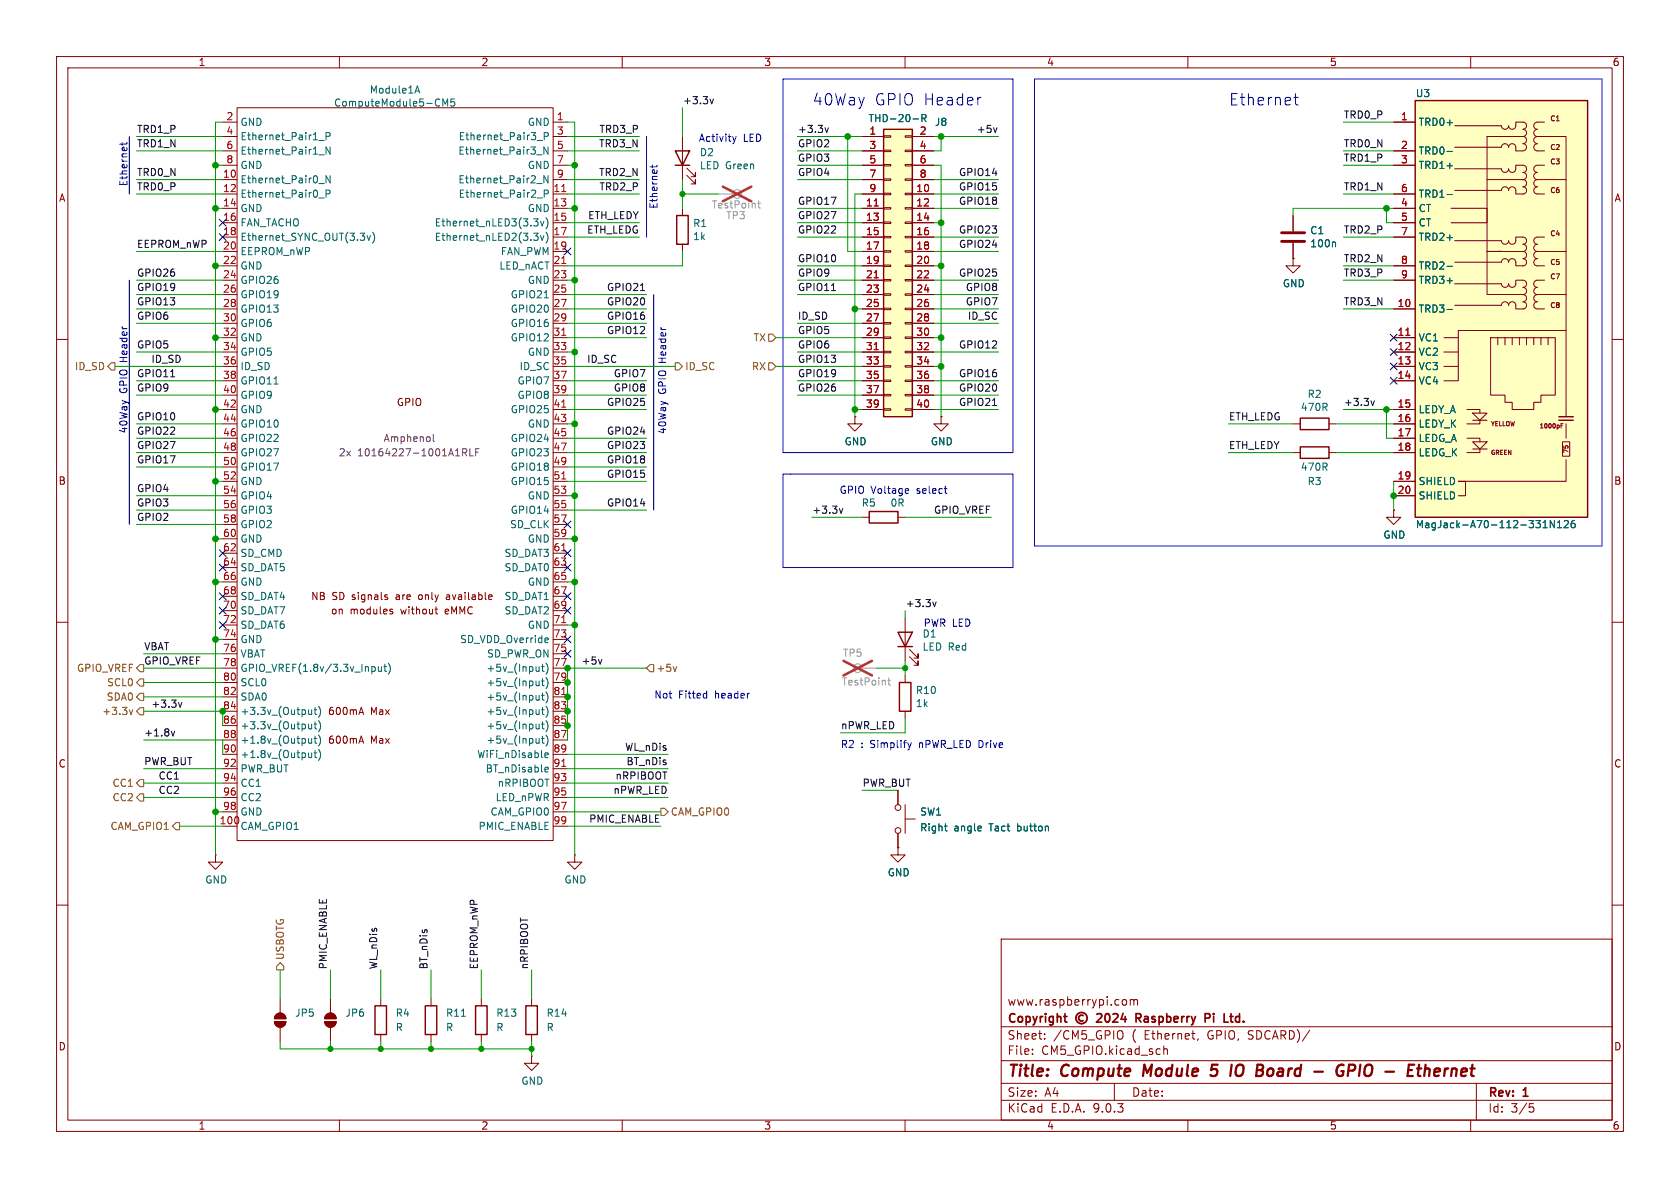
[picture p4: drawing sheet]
<svg xmlns="http://www.w3.org/2000/svg" width="297mm" height="210mm" viewBox="0 0 297 210" stroke-linecap="round" stroke-linejoin="round" font-family="sans-serif">
<defs><g id="words">
<g font-size="2.8" fill="#0000c2">
<text x="143.5" y="18.8">40Way</text>
<text x="154.6" y="18.8">GPIO Header</text>
<text x="217.2" y="18.8">Ethernet</text>
</g>
<g font-size="2.8" fill="#840000">
<text x="178" y="190.9">Title:</text>
<text x="187.7" y="190.9">Compute</text>
<text x="202.9" y="190.9">Module</text>
<text x="215.7" y="190.9">5</text>
<text x="220" y="190.9">IO</text>
<text x="225.3" y="190.9">Board</text>
<text x="236.3" y="190.9">-</text>
<text x="241.1" y="190.9">GPIO</text>
<text x="250.5" y="190.9">-</text>
<text x="255.3" y="190.9">Ethernet</text>
</g>
<g font-size="2.1" fill="#840000">
<text x="178" y="178">www.raspberrypi.com</text>
<text x="178" y="184">Sheet:</text>
<text x="178" y="181.2">Copyright</text>
<text x="186.2" y="184">/CM5_GPIO</text>
<text x="200.2" y="184">(</text>
<text x="202.1" y="181.2">Raspberry</text>
<text x="202.5" y="184">Ethernet,</text>
<text x="213.8" y="184">GPIO,</text>
<text x="214.9" y="181.2">Pi</text>
<text x="218.9" y="181.2">Ltd.</text>
<text x="221.1" y="184">SDCARD)/</text>
<text x="178" y="186.7">File:</text>
<text x="184.1" y="186.7">CM5_GPIO.kicad_sch</text>
<text x="178" y="196.9">KiCad</text>
<text x="178" y="194.1">Size:</text>
<text x="184.7" y="194.1">A4</text>
<text x="185.7" y="196.9">E.D.A.</text>
<text x="193.3" y="196.9">9.0.3</text>
<text x="200" y="194.1">Date:</text>
<text x="263" y="194.3">Rev:</text>
<text x="263" y="196.9">Id:</text>
<text x="267.1" y="196.9">3/5</text>
<text x="269.4" y="194.3">1</text>
</g>
<g font-size="1.8" fill="#840000">
<text x="35" y="11.9">1</text>
<text x="85" y="11.9">2</text>
<text x="135" y="11.9">3</text>
<text x="185" y="11.9">4</text>
<text x="235" y="11.9">5</text>
<text x="285" y="11.9">6</text>
<text x="10.3" y="35.9">A</text>
<text x="285.3" y="35.9">A</text>
<text x="70.1" y="72">GPIO</text>
<text x="10.3" y="85.9">B</text>
<text x="285.3" y="85.9">B</text>
<text x="54.9" y="106.3">NB</text>
<text x="58.7" y="106.3">SD signals</text>
<text x="70.3" y="106.3">are</text>
<text x="74.5" y="106.3">only</text>
<text x="79.6" y="106.3">available</text>
<text x="58.4" y="108.8">on</text>
<text x="61.9" y="108.8">modules</text>
<text x="71" y="108.8">without</text>
<text x="79" y="108.8">eMMC</text>
<text x="57.9" y="126.6">600mA</text>
<text x="57.9" y="131.7">600mA</text>
<text x="65.5" y="126.6">Max</text>
<text x="65.5" y="131.7">Max</text>
<text x="10.3" y="135.9">C</text>
<text x="285.3" y="135.9">C</text>
<text x="10.3" y="185.9">D</text>
<text x="285.3" y="185.9">D</text>
<text x="35" y="199.9">1</text>
<text x="85" y="199.9">2</text>
<text x="135" y="199.9">3</text>
<text x="185" y="199.9">4</text>
<text x="235" y="199.9">5</text>
<text x="285" y="199.9">6</text>
</g>
<g font-size="1.8" fill="#006464">
<text x="65.3" y="16.7">Module1A</text>
<text x="250.2" y="17.4">U3</text>
<text x="42.4" y="22.5">GND</text>
<text x="59" y="19.1">ComputeModule5-CM5</text>
<text x="93.2" y="22.5">GND</text>
<text x="153.4" y="21.8">THD-20-R</text>
<text x="165.2" y="22.5">J8</text>
<text x="250.7" y="22.5">TRD0+</text>
<text x="42.4" y="25">Ethernet_Pair1_P</text>
<text x="42.4" y="27.5">Ethernet_Pair1_N</text>
<text x="80.9" y="27.5">Ethernet_Pair3_N</text>
<text x="81" y="25">Ethernet_Pair3_P</text>
<text x="123.6" y="27.8">D2</text>
<text x="250.7" y="27.5">TRD0-</text>
<text x="42.4" y="30.1">GND</text>
<text x="42.4" y="32.6">Ethernet_Pair0_N</text>
<text x="42.4" y="35.2">Ethernet_Pair0_P</text>
<text x="80.9" y="32.6">Ethernet_Pair2_N</text>
<text x="81" y="35.2">Ethernet_Pair2_P</text>
<text x="93.2" y="30.1">GND</text>
<text x="123.6" y="30.1">LED Green</text>
<text x="250.7" y="30.1">TRD1+</text>
<text x="250.7" y="35.2">TRD1-</text>
<text x="42.4" y="37.7">GND</text>
<text x="42.4" y="40.2">FAN_TACHO</text>
<text x="76.8" y="40.2">Ethernet_nLED3(3.3v)</text>
<text x="93.2" y="37.7">GND</text>
<text x="122.4" y="40.3">R1</text>
<text x="231.5" y="41.6">C1</text>
<text x="250.7" y="37.7">CT</text>
<text x="250.7" y="40.2">CT</text>
<text x="42.4" y="42.8">Ethernet_SYNC_OUT(3.3v)</text>
<text x="42.4" y="45.3">EEPROM_nWP</text>
<text x="42.4" y="47.9">GND</text>
<text x="76.8" y="42.8">Ethernet_nLED2(3.3v)</text>
<text x="88.2" y="47.9">LED_nACT</text>
<text x="88.4" y="45.3">FAN_PWM</text>
<text x="122.4" y="42.6">1k</text>
<text x="231.5" y="43.9">100n</text>
<text x="250.7" y="42.8">TRD2+</text>
<text x="250.7" y="47.9">TRD2-</text>
<text x="42.4" y="50.4">GPIO26</text>
<text x="42.4" y="52.9">GPIO19</text>
<text x="90.2" y="52.9">GPIO21</text>
<text x="93.2" y="50.4">GND</text>
<text x="226.7" y="51">GND</text>
<text x="250.7" y="50.4">TRD3+</text>
<text x="42.4" y="55.5">GPIO13</text>
<text x="42.4" y="58">GPIO6</text>
<text x="90.2" y="55.5">GPIO20</text>
<text x="90.2" y="58">GPIO16</text>
<text x="250.7" y="55.5">TRD3-</text>
<text x="42.4" y="60.6">GND</text>
<text x="42.4" y="63.1">GPIO5</text>
<text x="42.4" y="65.6">ID_SD</text>
<text x="90.2" y="60.6">GPIO12</text>
<text x="91.8" y="65.6">ID_SC</text>
<text x="93.2" y="63.1">GND</text>
<text x="250.7" y="60.6">VC1</text>
<text x="250.7" y="63.1">VC2</text>
<text x="250.7" y="65.6">VC3</text>
<text x="42.4" y="68.2">GPIO11</text>
<text x="42.4" y="70.7">GPIO9</text>
<text x="91.4" y="68.2">GPIO7</text>
<text x="91.4" y="70.7">GPIO8</text>
<text x="231.1" y="70.5">R2</text>
<text x="250.7" y="68.2">VC4</text>
<text x="42.4" y="73.3">GND</text>
<text x="42.4" y="75.8">GPIO10</text>
<text x="90.2" y="73.3">GPIO25</text>
<text x="93.2" y="75.8">GND</text>
<text x="229.9" y="72.8">470R</text>
<text x="250.7" y="73.3">LEDY_A</text>
<text x="250.7" y="75.8">LEDY_K</text>
<text x="42.4" y="78.3">GPIO22</text>
<text x="42.4" y="80.9">GPIO27</text>
<text x="42.4" y="83.4">GPIO17</text>
<text x="90.2" y="78.3">GPIO24</text>
<text x="90.2" y="80.9">GPIO23</text>
<text x="90.2" y="83.4">GPIO18</text>
<text x="149.2" y="78.9">GND</text>
<text x="164.5" y="78.9">GND</text>
<text x="229.9" y="83.4">470R</text>
<text x="250.7" y="78.3">LEDG_A</text>
<text x="250.7" y="80.9">LEDG_K</text>
<text x="42.4" y="86">GND</text>
<text x="42.4" y="88.5">GPIO4</text>
<text x="90.2" y="86">GPIO15</text>
<text x="93.2" y="88.5">GND</text>
<text x="152.2" y="89.8">R5</text>
<text x="157.3" y="89.8">0R</text>
<text x="231.1" y="86">R3</text>
<text x="250.7" y="86">SHIELD</text>
<text x="250.7" y="88.5">SHIELD</text>
<text x="42.4" y="91">GPIO3</text>
<text x="42.4" y="93.6">GPIO2</text>
<text x="90.1" y="93.6">SD_CLK</text>
<text x="90.2" y="91">GPIO14</text>
<text x="244.5" y="95.4">GND</text>
<text x="250.2" y="93.6">MagJack-A70-112-331N126</text>
<text x="42.4" y="96.1">GND</text>
<text x="42.4" y="98.7">SD_CMD</text>
<text x="42.4" y="101.2">SD_DAT5</text>
<text x="89.1" y="98.7">SD_DAT3</text>
<text x="89.1" y="101.2">SD_DAT0</text>
<text x="93.2" y="96.1">GND</text>
<text x="42.4" y="103.7">GND</text>
<text x="42.4" y="106.3">SD_DAT4</text>
<text x="89.1" y="106.3">SD_DAT1</text>
<text x="93.2" y="103.7">GND</text>
<text x="42.4" y="108.8">SD_DAT7</text>
<text x="42.4" y="111.4">SD_DAT6</text>
<text x="42.4" y="113.9">GND</text>
<text x="81.2" y="113.9">SD_VDD_Override</text>
<text x="89.1" y="108.8">SD_DAT2</text>
<text x="93.2" y="111.4">GND</text>
<text x="163" y="112.9">D1</text>
<text x="42.4" y="116.4">VBAT</text>
<text x="42.4" y="119">GPIO_VREF(1.8v/3.3v_Input)</text>
<text x="85.9" y="119">+5v_(Input)</text>
<text x="86" y="116.4">SD_PWR_ON</text>
<text x="163" y="115.2">LED Red</text>
<text x="42.4" y="121.5">SCL0</text>
<text x="42.4" y="124.1">SDA0</text>
<text x="85.9" y="121.5">+5v_(Input)</text>
<text x="85.9" y="124.1">+5v_(Input)</text>
<text x="161.8" y="122.9">R10</text>
<text x="161.8" y="125.2">1k</text>
<text x="42.4" y="126.6">+3.3v_(Output)</text>
<text x="42.4" y="129.1">+3.3v_(Output)</text>
<text x="42.4" y="131.7">+1.8v_(Output)</text>
<text x="85.9" y="126.6">+5v_(Input)</text>
<text x="85.9" y="129.1">+5v_(Input)</text>
<text x="85.9" y="131.7">+5v_(Input)</text>
<text x="42.4" y="134.2">+1.8v_(Output)</text>
<text x="42.4" y="136.8">PWR_BUT</text>
<text x="84.3" y="134.2">WiFi_nDisable</text>
<text x="85.8" y="136.8">BT_nDisable</text>
<text x="42.4" y="139.3">CC1</text>
<text x="42.4" y="141.8">CC2</text>
<text x="87.5" y="141.8">LED_nPWR</text>
<text x="87.9" y="139.3">nRPIBOOT</text>
<text x="42.4" y="144.4">GND</text>
<text x="42.4" y="146.9">CAM_GPIO1</text>
<text x="84.5" y="146.9">PMIC_ENABLE</text>
<text x="86.6" y="144.4">CAM_GPIO0</text>
<text x="162.6" y="144.4">SW1</text>
<text x="162.6" y="147.2">Right</text>
<text x="168.6" y="147.2">angle</text>
<text x="175" y="147.2">Tact</text>
<text x="180.1" y="147.2">button</text>
<text x="156.8" y="155.1">GND</text>
<text x="36.2" y="156.4">GND</text>
<text x="99.7" y="156.4">GND</text>
<text x="52.1" y="179.9">JP5</text>
<text x="61" y="179.9">JP6</text>
<text x="69.9" y="179.9">R4</text>
<text x="78.7" y="179.9">R11</text>
<text x="87.6" y="179.9">R13</text>
<text x="96.5" y="179.9">R14</text>
<text x="69.9" y="182.5">R</text>
<text x="78.7" y="182.5">R</text>
<text x="87.6" y="182.5">R</text>
<text x="96.5" y="182.5">R</text>
<text x="92.1" y="191.9">GND</text>
</g>
<g font-size="1.8" fill="#0f0f0f">
<text x="24.1" y="23.6">TRD1_P</text>
<text x="105.9" y="23.6">TRD3_P</text>
<text x="120.6" y="18.5">+3.3v</text>
<text x="141" y="23.6">+3.3v</text>
<text x="172.6" y="23.6">+5v</text>
<text x="237.5" y="21.1">TRD0_P</text>
<text x="24.1" y="26.1">TRD1_N</text>
<text x="105.8" y="26.1">TRD3_N</text>
<text x="141" y="26.1">GPIO2</text>
<text x="141" y="28.7">GPIO3</text>
<text x="237.5" y="28.7">TRD1_P</text>
<text x="237.5" y="26.1">TRD0_N</text>
<text x="24.1" y="31.2">TRD0_N</text>
<text x="24.1" y="33.8">TRD0_P</text>
<text x="105.8" y="31.2">TRD2_N</text>
<text x="105.9" y="33.8">TRD2_P</text>
<text x="141" y="31.2">GPIO4</text>
<text x="169.4" y="33.8">GPIO15</text>
<text x="169.4" y="31.2">GPIO14</text>
<text x="237.5" y="33.8">TRD1_N</text>
<text x="103.7" y="41.4">ETH_LEDG</text>
<text x="103.9" y="38.8">ETH_LEDY</text>
<text x="141" y="38.8">GPIO27</text>
<text x="141" y="36.3">GPIO17</text>
<text x="141" y="41.4">GPIO22</text>
<text x="169.4" y="36.3">GPIO18</text>
<text x="169.4" y="41.4">GPIO23</text>
<text x="237.5" y="41.4">TRD2_P</text>
<text x="24.1" y="43.9">EEPROM_nWP</text>
<text x="141" y="46.5">GPIO10</text>
<text x="169.4" y="43.9">GPIO24</text>
<text x="237.5" y="46.5">TRD2_N</text>
<text x="24.1" y="49">GPIO26</text>
<text x="24.1" y="51.5">GPIO19</text>
<text x="107.2" y="51.5">GPIO21</text>
<text x="141" y="49">GPIO9</text>
<text x="141" y="51.5">GPIO11</text>
<text x="169.4" y="49">GPIO25</text>
<text x="170.6" y="51.5">GPIO8</text>
<text x="237.5" y="49">TRD3_P</text>
<text x="24.1" y="56.6">GPIO6</text>
<text x="24.1" y="54.1">GPIO13</text>
<text x="107.2" y="56.6">GPIO16</text>
<text x="107.2" y="59.2">GPIO12</text>
<text x="107.2" y="54.1">GPIO20</text>
<text x="141" y="56.6">ID_SD</text>
<text x="141" y="59.2">GPIO5</text>
<text x="170.6" y="54.1">GPIO7</text>
<text x="171" y="56.6">ID_SC</text>
<text x="237.5" y="54.1">TRD3_N</text>
<text x="24.1" y="61.7">GPIO5</text>
<text x="26.7" y="64.2">ID_SD</text>
<text x="103.7" y="64.2">ID_SC</text>
<text x="141" y="64.2">GPIO13</text>
<text x="141" y="61.7">GPIO6</text>
<text x="169.4" y="61.7">GPIO12</text>
<text x="24.1" y="66.8">GPIO11</text>
<text x="24.1" y="69.3">GPIO9</text>
<text x="107.2" y="71.9">GPIO25</text>
<text x="108.4" y="66.8">GPIO7</text>
<text x="108.4" y="69.3">GPIO8</text>
<text x="141" y="69.3">GPIO26</text>
<text x="141" y="66.8">GPIO19</text>
<text x="169.4" y="71.9">GPIO21</text>
<text x="169.4" y="66.8">GPIO16</text>
<text x="169.4" y="69.3">GPIO20</text>
<text x="237.5" y="71.9">+3.3v</text>
<text x="24.1" y="74.4">GPIO10</text>
<text x="24.1" y="76.9">GPIO22</text>
<text x="107.2" y="76.9">GPIO24</text>
<text x="217.2" y="74.4">ETH_LEDG</text>
<text x="24.1" y="79.5">GPIO27</text>
<text x="24.1" y="82">GPIO17</text>
<text x="107.2" y="79.5">GPIO23</text>
<text x="107.2" y="82">GPIO18</text>
<text x="217.2" y="79.5">ETH_LEDY</text>
<text x="24.1" y="89.6">GPIO3</text>
<text x="24.1" y="87.1">GPIO4</text>
<text x="107.2" y="89.6">GPIO14</text>
<text x="107.2" y="84.6">GPIO15</text>
<text x="24.1" y="92.2">GPIO2</text>
<text x="143.5" y="90.9">+3.3v</text>
<text x="165" y="90.9">GPIO_VREF</text>
<text x="160" y="107.4">+3.3v</text>
<text x="25.4" y="115">VBAT</text>
<text x="25.4" y="117.6">GPIO_VREF</text>
<text x="102.7" y="117.6">+5v</text>
<text x="26.7" y="125.2">+3.3v</text>
<text x="25.4" y="130.3">+1.8v</text>
<text x="148.6" y="129">nPWR_LED</text>
<text x="25.4" y="135.4">PWR_BUT</text>
<text x="27.9" y="137.9">CC1</text>
<text x="108.7" y="137.9">nRPIBOOT</text>
<text x="110.4" y="132.8">WL_nDis</text>
<text x="110.6" y="135.4">BT_nDis</text>
<text x="27.9" y="140.4">CC2</text>
<text x="108.4" y="140.4">nPWR_LED</text>
<text x="152.4" y="139.2">PWR_BUT</text>
<text x="104.1" y="145.5">PMIC_ENABLE</text>
<text x="57.9" y="171.5" transform="rotate(-90 57.9 171.5)">PMIC_ENABLE</text>
<text x="66.8" y="171.5" transform="rotate(-90 66.8 171.5)">WL_nDis</text>
<text x="75.7" y="171.5" transform="rotate(-90 75.7 171.5)">BT_nDis</text>
<text x="84.6" y="171.5" transform="rotate(-90 84.6 171.5)">EEPROM_nWP</text>
<text x="93.4" y="171.5" transform="rotate(-90 93.4 171.5)">nRPIBOOT</text>
</g>
<g font-size="1.8" fill="#a90000">
<text x="39.9" y="21.3">2</text>
<text x="39.9" y="23.9">4</text>
<text x="98.4" y="21.3">1</text>
<text x="98.4" y="23.9">3</text>
<text x="153.6" y="23.9">1</text>
<text x="162.5" y="23.9">2</text>
<text x="247.6" y="21.3">1</text>
<text x="39.9" y="26.4">6</text>
<text x="39.9" y="29">8</text>
<text x="98.4" y="26.4">5</text>
<text x="98.4" y="29">7</text>
<text x="153.6" y="26.4">3</text>
<text x="153.6" y="29">5</text>
<text x="162.5" y="26.4">4</text>
<text x="162.5" y="29">6</text>
<text x="247.6" y="26.4">2</text>
<text x="247.6" y="29">3</text>
<text x="39.3" y="31.5">10</text>
<text x="39.3" y="34">12</text>
<text x="97.7" y="34">11</text>
<text x="98.4" y="31.5">9</text>
<text x="153.6" y="31.5">7</text>
<text x="153.6" y="34">9</text>
<text x="161.9" y="34">10</text>
<text x="162.5" y="31.5">8</text>
<text x="247.6" y="34">6</text>
<text x="39.3" y="36.6">14</text>
<text x="39.3" y="39.1">16</text>
<text x="39.3" y="41.7">18</text>
<text x="97.7" y="36.6">13</text>
<text x="97.7" y="39.1">15</text>
<text x="97.7" y="41.7">17</text>
<text x="153" y="36.6">11</text>
<text x="153" y="39.1">13</text>
<text x="153" y="41.7">15</text>
<text x="161.9" y="36.6">12</text>
<text x="161.9" y="39.1">14</text>
<text x="161.9" y="41.7">16</text>
<text x="247.6" y="36.6">4</text>
<text x="247.6" y="39.1">5</text>
<text x="247.6" y="41.7">7</text>
<text x="39.3" y="44.2">20</text>
<text x="39.3" y="46.7">22</text>
<text x="97.7" y="44.2">19</text>
<text x="97.7" y="46.7">21</text>
<text x="153" y="44.2">17</text>
<text x="153" y="46.7">19</text>
<text x="161.9" y="44.2">18</text>
<text x="161.9" y="46.7">20</text>
<text x="247.6" y="46.7">8</text>
<text x="39.3" y="49.3">24</text>
<text x="39.3" y="51.8">26</text>
<text x="97.7" y="49.3">23</text>
<text x="97.7" y="51.8">25</text>
<text x="153" y="49.3">21</text>
<text x="153" y="51.8">23</text>
<text x="161.9" y="49.3">22</text>
<text x="161.9" y="51.8">24</text>
<text x="247.6" y="49.3">9</text>
<text x="39.3" y="54.4">28</text>
<text x="39.3" y="56.9">30</text>
<text x="39.3" y="59.4">32</text>
<text x="97.7" y="54.4">27</text>
<text x="97.7" y="56.9">29</text>
<text x="97.7" y="59.4">31</text>
<text x="153" y="54.4">25</text>
<text x="153" y="56.9">27</text>
<text x="153" y="59.4">29</text>
<text x="161.9" y="54.4">26</text>
<text x="161.9" y="56.9">28</text>
<text x="161.9" y="59.4">30</text>
<text x="247" y="54.4">10</text>
<text x="247" y="59.4">11</text>
<text x="39.3" y="62">34</text>
<text x="39.3" y="64.5">36</text>
<text x="97.7" y="62">33</text>
<text x="97.7" y="64.5">35</text>
<text x="153" y="62">31</text>
<text x="153" y="64.5">33</text>
<text x="161.9" y="62">32</text>
<text x="161.9" y="64.5">34</text>
<text x="247" y="62">12</text>
<text x="247" y="64.5">13</text>
<text x="39.3" y="67.1">38</text>
<text x="39.3" y="69.6">40</text>
<text x="97.7" y="67.1">37</text>
<text x="97.7" y="69.6">39</text>
<text x="153" y="67.1">35</text>
<text x="153" y="69.6">37</text>
<text x="161.9" y="67.1">36</text>
<text x="161.9" y="69.6">38</text>
<text x="247" y="67.1">14</text>
<text x="39.3" y="72.1">42</text>
<text x="39.3" y="74.7">44</text>
<text x="39.3" y="77.2">46</text>
<text x="97.7" y="72.1">41</text>
<text x="97.7" y="74.7">43</text>
<text x="97.7" y="77.2">45</text>
<text x="153" y="72.1">39</text>
<text x="161.9" y="72.1">40</text>
<text x="247" y="72.1">15</text>
<text x="247" y="74.7">16</text>
<text x="247" y="77.2">17</text>
<text x="39.3" y="79.8">48</text>
<text x="39.3" y="82.3">50</text>
<text x="97.7" y="79.8">47</text>
<text x="97.7" y="82.3">49</text>
<text x="247" y="79.8">18</text>
<text x="39.3" y="84.8">52</text>
<text x="39.3" y="87.4">54</text>
<text x="39.3" y="89.9">56</text>
<text x="97.7" y="84.8">51</text>
<text x="97.7" y="87.4">53</text>
<text x="97.7" y="89.9">55</text>
<text x="247" y="84.8">19</text>
<text x="247" y="87.4">20</text>
<text x="39.3" y="92.5">58</text>
<text x="39.3" y="95">60</text>
<text x="97.7" y="92.5">57</text>
<text x="97.7" y="95">59</text>
<text x="39.3" y="97.5">62</text>
<text x="39.3" y="100.1">64</text>
<text x="97.7" y="97.5">61</text>
<text x="97.7" y="100.1">63</text>
<text x="39.3" y="102.6">66</text>
<text x="39.3" y="105.2">68</text>
<text x="39.3" y="107.7">70</text>
<text x="97.7" y="102.6">65</text>
<text x="97.7" y="105.2">67</text>
<text x="97.7" y="107.7">69</text>
<text x="39.3" y="110.2">72</text>
<text x="39.3" y="112.8">74</text>
<text x="97.7" y="110.2">71</text>
<text x="97.7" y="112.8">73</text>
<text x="39.3" y="115.3">76</text>
<text x="39.3" y="117.9">78</text>
<text x="97.7" y="115.3">75</text>
<text x="97.7" y="117.9">77</text>
<text x="39.3" y="120.4">80</text>
<text x="39.3" y="122.9">82</text>
<text x="39.3" y="125.5">84</text>
<text x="97.7" y="120.4">79</text>
<text x="97.7" y="122.9">81</text>
<text x="97.7" y="125.5">83</text>
<text x="39.3" y="128">86</text>
<text x="39.3" y="130.6">88</text>
<text x="97.7" y="128">85</text>
<text x="97.7" y="130.6">87</text>
<text x="39.3" y="133.1">90</text>
<text x="39.3" y="135.6">92</text>
<text x="97.7" y="133.1">89</text>
<text x="97.7" y="135.6">91</text>
<text x="39.3" y="138.2">94</text>
<text x="39.3" y="140.7">96</text>
<text x="39.3" y="143.3">98</text>
<text x="97.7" y="138.2">93</text>
<text x="97.7" y="140.7">95</text>
<text x="97.7" y="143.3">97</text>
<text x="38.7" y="145.8">100</text>
<text x="97.7" y="145.8">99</text>
</g>
<g font-size="1.8" fill="#0000c2">
<text x="123.4" y="25.2">Activity</text>
<text x="131.4" y="25.2">LED</text>
<text x="22.6" y="33" transform="rotate(-90 22.6 33)">Ethernet</text>
<text x="116.3" y="37" transform="rotate(-90 116.3 37)">Ethernet</text>
<text x="22.6" y="63.9" transform="rotate(-90 22.6 63.9)">Header</text>
<text x="117.9" y="64.1" transform="rotate(-90 117.9 64.1)">Header</text>
<text x="22.6" y="69.6" transform="rotate(-90 22.6 69.6)">GPIO</text>
<text x="117.9" y="69.7" transform="rotate(-90 117.9 69.7)">GPIO</text>
<text x="22.6" y="76.7" transform="rotate(-90 22.6 76.7)">40Way</text>
<text x="117.9" y="76.9" transform="rotate(-90 117.9 76.9)">40Way</text>
<text x="148.3" y="87.4">GPIO Voltage</text>
<text x="162.2" y="87.4">select</text>
<text x="163.2" y="110.9">PWR LED</text>
<text x="115.6" y="123.6">Not</text>
<text x="120" y="123.6">Fitted</text>
<text x="126.5" y="123.6">header</text>
<text x="148.5" y="132.4">R2</text>
<text x="152.2" y="132.4">:</text>
<text x="154" y="132.4">Simplify</text>
<text x="162.8" y="132.4">nPWR_LED Drive</text>
</g>
<g font-size="1.8" fill="#989898">
<text x="125.7" y="37.1">TestPoint</text>
<text x="128.3" y="39">TP3</text>
<text x="148.9" y="116.3">TP5</text>
<text x="148.7" y="121.4">TestPoint</text>
</g>
<g font-size="1.8" fill="#725600">
<text x="13.1" y="65.6">ID_SD</text>
<text x="121" y="65.6">ID_SC</text>
<text x="132.8" y="65.6">RX</text>
<text x="133.1" y="60.6">TX</text>
<text x="13.5" y="119">GPIO_VREF</text>
<text x="116" y="119">+5v</text>
<text x="18.8" y="124.1">SDA0</text>
<text x="18.8" y="121.5">SCL0</text>
<text x="18" y="126.6">+3.3v</text>
<text x="19.8" y="141.8">CC2</text>
<text x="19.8" y="139.3">CC1</text>
<text x="19.4" y="146.9">CAM_GPIO1</text>
<text x="118.5" y="144.4">CAM_GPIO0</text>
<text x="50.4" y="169.8" transform="rotate(-90 50.4 169.8)">USBOTG</text>
</g>
<g font-size="1.8" fill="#840084">
<text x="59.8" y="80.9">2x</text>
<text x="63.2" y="80.9">10164227-1001A1RLF</text>
<text x="67.7" y="78.3">Amphenol</text>
</g>
<g font-size="1.2" fill="#840000">
<text x="273.9" y="21.6">C1</text>
<text x="273.9" y="26.7">C2</text>
<text x="273.9" y="29.2">C3</text>
<text x="273.9" y="34.3">C6</text>
<text x="273.9" y="41.9">C4</text>
<text x="273.9" y="47">C5</text>
<text x="273.9" y="49.6">C7</text>
<text x="273.9" y="54.6">C8</text>
</g>
<g font-size="1.1" fill="#840000">
<text x="263.4" y="75.5">YELLOW</text>
<text x="272" y="75.9">1000pF</text>
<text x="263.4" y="80.6">GREEN</text>
<text x="277.5" y="80.3" transform="rotate(-90 277.5 80.3)">75</text>
</g>
</g></defs>
<g fill="none" stroke="#840000" stroke-width=".18">
<path d="M10 10h277v190h-277zM12 12h273v186h-273zM41.9 19.1h55.9v129.5h-55.9zM60 10v2M110 10v2M160 10v2M210 10v2M260 10v2M39.4 21.6h2.5M39.4 24.1h2.5M39.4 26.7h2.5M39.4 29.2h2.5"/>
<path d="M39.4 31.8h2.5M39.4 34.3h2.5M39.4 36.8h2.5M39.4 39.4h2.5M97.8 21.6h2.5M97.8 24.1h2.5M97.8 26.7h2.5M97.8 29.2h2.5M97.8 31.8h2.5M97.8 34.3h2.5M97.8 36.8h2.5M97.8 39.4h2.5"/>
<path d="M39.4 41.9h2.5M39.4 44.5h2.5M39.4 47h2.5M39.4 49.5h2.5M39.4 52.1h2.5M39.4 54.6h2.5M39.4 57.2h2.5M39.4 59.7h2.5M97.8 41.9h2.5M97.8 44.5h2.5M97.8 47h2.5M97.8 49.5h2.5"/>
<path d="M97.8 52.1h2.5M97.8 54.6h2.5M97.8 57.2h2.5M97.8 59.7h2.5M10 60h2M39.4 62.2h2.5M39.4 64.8h2.5M39.4 67.3h2.5M39.4 69.9h2.5M39.4 72.4h2.5M39.4 74.9h2.5M39.4 77.5h2.5"/>
<path d="M97.8 62.2h2.5M97.8 64.8h2.5M97.8 67.3h2.5M97.8 69.9h2.5M97.8 72.4h2.5M97.8 74.9h2.5M97.8 77.5h2.5M166.4 73.7v1.2h1.2l-1.2 1.3-1.3-1.3h1.3M166.4 73.7h.1M285 60h2M39.4 80h2.5M39.4 82.6h2.5"/>
<path d="M39.4 85.1h2.5M39.4 87.6h2.5M39.4 90.2h2.5M39.4 92.7h2.5M39.4 95.3h2.5M39.4 97.8h2.5M97.8 80h2.5M97.8 82.6h2.5M97.8 85.1h2.5M97.8 87.6h2.5M97.8 90.2h2.5M97.8 92.7h2.5"/>
<path d="M97.8 95.3h2.5M97.8 97.8h2.5M10 110h2M39.4 100.3h2.5M39.4 102.9h2.5M39.4 105.4h2.5M39.4 108h2.5M39.4 110.5h2.5M39.4 113h2.5M39.4 115.6h2.5M39.4 118.1h2.5M68.4 105.6l.1 .1-.1 .3"/>
<path d="M68.4 105.1l.1 .1M69.1 108.1l.3 .1 .1 .1-.2 .2h-.3M69.1 107.7h.3M76.9 107.7h.5M77.1 108.5h.3M79.1 105.1l-.1 .1M79.1 105.5l-.2 .2 .2 .3M97.8 100.3h2.5M97.8 102.9h2.5M97.8 105.4h2.5M97.8 108h2.5M97.8 110.5h2.5"/>
<path d="M97.8 113h2.5M97.8 115.6h2.5M97.8 118.1h2.5M285 110h2M39.4 120.7h2.5M39.4 123.2h2.5M39.4 125.7h2.5M39.4 128.3h2.5M39.4 130.8h2.5M39.4 133.4h2.5M39.4 135.9h2.5M39.4 138.4h2.5"/>
<path d="M63.6 125.9h.6M63.6 131h.6M63.9 125l.4 1.3M63.9 130.1l.4 1.3M97.8 120.7h2.5M97.8 123.2h2.5M97.8 125.7h2.5M97.8 128.3h2.5M97.8 130.8h2.5M97.8 133.4h2.5M97.8 135.9h2.5M97.8 138.4h2.5"/>
<path d="M39.4 141h2.5M39.4 143.5h2.5M97.8 141h2.5M97.8 143.5h2.5M97.8 146.1h2.5M10 160h2M177 166h108v32h-108zM198.7 176.7l.3 .1 .2 .2-.1 .6-.4 .1M199.8 176.8l.4-.1 .3 .2M199.8 176.7v1M200.5 176.9l.2-.2 .3 .1 .1 .9M200.5 176.9v.8"/>
<path d="M285 160h2M60 198v2M110 198v2M160 198v2M177 194.5h108M177 191.5h108M177 187.5h108M177 181.5h108M182.5 186.3v.1M182.5 185.5v.1M184.7 183.6v.1M184.7 182.8v.1"/>
<path d="M197 191.5v3M198.2 182.2l.1 .1a.96 .96 0 0 1-.1 1.4M205.7 184.9v1.5M205.7 185.5l.3-.1 .3 .1 .1 .9M210 198v2M211.8 183.6l-.1 .3M260 198v2M261 191.5v6.5M270.4 195.1h.7M270.5 195.7h.4l.3 .3-.2 .5-.5 .1"/>
</g>
<g fill="none" stroke="#840000" stroke-width=".4">
<path d="M202.3 188.2l-.2 2M214 190l.3 .2 .6-.1M215.3 188.2h-1l-.2 1 .3-.2 .7 .1M219.5 188.2a.77 .77 0 0 0-1 .7v1l.3 .3h.4M224.8 188.9a.62 .62 0 0 0-.7 .4v.7l.2 .2h.3M237.5 188.3a.86 .86 0 0 0-1.2 .8M238.4 189.3h.7a.55 .55 0 0 0 .5-.5 .55 .55 0 0 0-.3-.6h-.8l-.2 2M240.5 188.2l-.2 2M248.8 190.2h1M249 189.2h.6M249.1 188.2h.9M250.5 188.9h.8"/>
<path d="M250.9 188.2l-.2 1.7M252 189l.2-.1 .5 .1-.1 1.2M252 188.2l-.2 2M254.6 189.4l-1 .1M254.6 189.2l-.3-.3h-.4l-.3 .3v.9l.2 .1 .6-.1"/>
</g>
<g fill="none" stroke="#840000" stroke-width=".3">
<path d="M188.1 179.7h.5M190.8 179a1 1 0 0 0-.4 1.6 1 1 0 0 0 1.6 0 1 1 0 0 0-.4-1.6M191.5 179.5a.52 .52 0 0 0-.8 .5 .52 .52 0 0 0 .8 .4M193.9 179.3l.6-.1 .2 .1 .1 .3-1 1.1h1M195.5 179.3l.2-.1a.81 .81 0 0 1 .6 .6 .81 .81 0 0 1-.3 .8l-.2 .1a.81 .81 0 0 1-.3-1.4zM196.8 179.3l.5-.1 .3 .1v.3l-.9 1.1h.9M198.6 179.1l-.4 1.1h.9M198.9 179.7v1M201.2 180l.5 .7M201.6 179.3l-.8-.1v1.5M201.6 179.9l-.8 .1M213.1 179.2h.5l.3 .3-.1 .4-.7 .1"/>
<path d="M217.4 179.7h.6M217.6 179.2v1.3l.4 .2M188.5 180.7h.1"/>
</g>
<g fill="none" stroke="#006464" stroke-width=".18">
<path d="M73.5 16.1h.6M73.8 15.2l.4 1.3M78.3 18.8v-1.3l.4 .9 .4-.9v1.3M80.3 17.5h-.6v.6l.2-.1h.4l.1 .2-.1 .4-.1 .2-.5-.2M56.4 24.8h.9M56.4 27.4h.9M56.4 32.5h.9M56.4 35h.9M57.6 24.1l.6-.1 .2-.1-.1-.3-.7-.2v1.3M57.6 34.3l.6-.1 .2-.2-.1-.3-.7-.1v1.3M58.4 26v1.2l-.8-1.2v1.2M58.4 31.1v1.2l-.8-1.2v1.2"/>
<path d="M94.3 38.7h.8l-.4 .5 .4 .1v.4l-.2 .2h-.4M94.9 27.4h1M94.9 32.5h1M94.9 24.8h1M94.9 35h1M95.5 39.1l.4 .8 .3-.8M96.2 24.1l.6-.1 .1-.1v-.3l-.7-.2v1.3M96.2 34.3l.6-.1 .1-.2v-.3l-.7-.1v1.3M96.5 38.5a1.46 1.46 0 0 1 0 1.9M96.9 26v1.2l-.7-1.2v1.2M96.9 31.1v1.2l-.7-1.2v1.2M64.9 41.6l.3 .9 .3-.9"/>
<path d="M65.9 41a1.46 1.46 0 0 1 0 2M94.3 41.2h.8l-.4 .5 .4 .1v.4l-.2 .3h-.4M95.5 41.6l.4 .9 .3-.9M96.2 52.6h.7M96.5 41a1.46 1.46 0 0 1 0 2M48.4 67.9h.8M66.3 118v.6M66.9 117.8l.1 .8 .3 .1 .1-.1M67.4 117.8v.9M67.9 117.8h.4M68 117.4v1.1l.3 .2M68.6 117.2a1.46 1.46 0 0 1 0 2"/>
<path d="M95.7 117.8h.5M95.9 117.4v1.1l.3 .2M95.9 120v1l.3 .2M96.5 112.8h.4v.3l-.6 .1M96.5 117.2a1.46 1.46 0 0 1 0 2M96.5 119.8a1.46 1.46 0 0 1 0 1.9M96.9 113.5l-.4 .1M55.1 125.5v.8M55.1 128v.8M55.1 130.5v.9M55.1 133.1v.8M55.1 126.2l-.4 .1"/>
<path d="M55.1 128.7l-.4 .1M55.1 131.3l-.4 .1M55.1 133.8l-.4 .1M55.5 125.5h.5M55.5 128h.5M55.5 130.5h.5M55.5 133.1h.5M55.7 125v1.1l.3 .2M55.7 127.6v1.1l.3 .1M55.7 130.1v1.1l.3 .2M55.7 132.7v1l.3 .2M56.3 127.4a1.46 1.46 0 0 1 0 1.9"/>
<path d="M56.3 124.9a1.46 1.46 0 0 1 0 1.9M56.3 129.9a1.46 1.46 0 0 1 0 2M56.3 132.5a1.46 1.46 0 0 1 0 1.9M95.7 125.5h.5M95.7 128h.5M95.7 130.5h.5M95.7 120.4h.5M95.7 122.9h.5M95.9 125v1.1l.3 .2M95.9 127.6v1.1l.3 .1M95.9 130.1v1.1l.3 .2M95.9 122.5v1.1l.3 .2"/>
<path d="M96.3 133.5l.6-.1v-.3h-.4l-.2 .2 .1 .6h.5M96.4 135.7l.4-.1 .1 .3-.6 .1M96.4 136.4h.5M96.5 122.3a1.46 1.46 0 0 1 0 2M96.5 124.9a1.46 1.46 0 0 1 0 1.9M96.5 127.4a1.46 1.46 0 0 1 0 1.9M96.5 129.9a1.46 1.46 0 0 1 0 2"/>
</g>
<path d="M99.3 33.9h.7M99.3 46.6h.7M99.3 59.3h.7M99.3 72h.7M99.3 84.7h.7M99.3 97.4h.7M99.3 110.1h.7M99.3 122.8h.7M99.3 135.5h.7" fill="none" stroke="#a90000" stroke-width=".18"/>
<path d="M76.6 76.8v1.1l.2 .1M81.8 80l.6-.1 .1-.2v-.3l-.7-.1v1.3M82.1 80l.4 .6M83.1 79.3v1.3h.6M84.1 79.9h.4M84.7 79.3h-.6v1.3" fill="none" stroke="#840084" stroke-width=".18"/>
<path d="M156.2 22.9h5.1v50.8h-5.1z" fill="#ffffc2"/>
<path d="M119.4 26.7h2.5l-1.3 2.5zM119.4 29.2h2.5M156.2 22.9h5.1v50.8h-5.1z" fill="none" stroke="#840000" stroke-width=".25"/>
<g fill="none" stroke="#840000" stroke-width=".18">
<path d="M120.6 24.1v7.7M121.4 31l1.5 1.5v-.7v.7h-.7M121.4 29.7l1.5 1.5v-.7v.7h-.7M152.4 24.1h3.8M152.4 26.7h3.8M152.4 29.2h3.8M152.4 31.8h3.8M152.4 34.3h3.8M152.4 36.8h3.8M152.4 39.4h3.8M156.2 24h1.3v.3h-1.3zM156.2 26.5h1.3v.3h-1.3z"/>
<path d="M156.2 29.1h1.3v.2h-1.3zM156.2 31.6h1.3v.3h-1.3zM156.2 34.2h1.3v.2h-1.3zM156.2 36.7h1.3v.3h-1.3zM156.2 39.2h1.3v.3h-1.3zM160 24h1.3v.3h-1.3zM160 26.5h1.3v.3h-1.3zM160 29.1h1.3v.2h-1.3zM160 31.6h1.3v.3h-1.3zM160 34.2h1.3v.2h-1.3zM160 36.7h1.3v.3h-1.3zM160 39.2h1.3v.3h-1.3z"/>
<path d="M161.3 24.1h3.8M161.3 26.7h3.8M161.3 29.2h3.8M161.3 31.8h3.8M161.3 34.3h3.8M161.3 36.8h3.8M161.3 39.4h3.8M152.4 41.9h3.8M152.4 44.5h3.8M152.4 47h3.8M152.4 49.5h3.8M152.4 52.1h3.8"/>
<path d="M152.4 54.6h3.8M152.4 57.2h3.8M152.4 59.7h3.8M156.2 41.8h1.3v.2h-1.3zM156.2 44.3h1.3v.3h-1.3zM156.2 46.9h1.3v.2h-1.3zM156.2 49.4h1.3v.3h-1.3zM156.2 51.9h1.3v.3h-1.3zM156.2 54.5h1.3v.2h-1.3zM156.2 57h1.3v.3h-1.3zM156.2 59.6h1.3v.2h-1.3zM160 41.8h1.3v.2h-1.3z"/>
<path d="M160 44.3h1.3v.3h-1.3zM160 46.9h1.3v.2h-1.3zM160 49.4h1.3v.3h-1.3zM160 51.9h1.3v.3h-1.3zM160 54.5h1.3v.2h-1.3zM160 57h1.3v.3h-1.3zM160 59.6h1.3v.2h-1.3zM161.3 41.9h3.8M161.3 44.5h3.8M161.3 47h3.8M161.3 49.5h3.8M161.3 52.1h3.8"/>
<path d="M161.3 54.6h3.8M161.3 57.2h3.8M161.3 59.7h3.8M152.4 62.2h3.8M152.4 64.8h3.8M152.4 67.3h3.8M152.4 69.9h3.8M152.4 72.4h3.8M156.2 62.1h1.3v.3h-1.3zM156.2 64.6h1.3v.3h-1.3zM156.2 67.2h1.3v.2h-1.3zM156.2 69.7h1.3v.3h-1.3z"/>
<path d="M156.2 72.3h1.3v.2h-1.3zM160 62.1h1.3v.3h-1.3zM160 64.6h1.3v.3h-1.3zM160 67.2h1.3v.2h-1.3zM160 69.7h1.3v.3h-1.3zM160 72.3h1.3v.2h-1.3zM161.3 62.2h3.8M161.3 64.8h3.8M161.3 67.3h3.8M161.3 69.9h3.8M161.3 72.4h3.8"/>
</g>
<path d="M154.5 36.4h.8M154.5 49.1h.8M154.5 61.8h.8" fill="none" stroke="#a90000" stroke-width=".18"/>
<path d="M161.4 21h1M163 20.9l.6-.1 .1-.1-.1-.3-.6-.2v1.3M163.3 20.9l.4 .6" fill="none" stroke="#006464" stroke-width=".18"/>
<g fill="none" stroke="#a1a1a1" stroke-width=".18">
<path d="M127 34.3h2.5"/>
<circle cx="130.3" cy="34.3" r=".76"/>
</g>
<path d="M133.9 35.9h.5M134.1 35.5v1.1l.3 .2" fill="none" stroke="#989898" stroke-width=".18"/>
<path d="M127.8 33l5 2.6M132.8 33l-5 2.6" fill="none" stroke="#e12e31" stroke-width=".46"/>
<path d="M250.2 17.8h30.5v73.6h-30.5z" fill="#ffffc2"/>
<g fill="none" stroke="#840000" stroke-width=".18">
<path d="M120.6 36.8v1.3M152.4 24.1h3.8M152.4 26.7h3.8M152.4 29.2h3.8M152.4 31.8h3.8M152.4 34.3h3.8M152.4 36.8h3.8M152.4 39.4h3.8M161.3 24.1h3.8M161.3 26.7h3.8M161.3 29.2h3.8M161.3 31.8h3.8"/>
<path d="M161.3 34.3h3.8M161.3 36.8h3.8M161.3 39.4h3.8M228.6 38.1v2.8M246.4 21.6h3.8M246.4 26.7h3.8M246.4 29.2h3.8M246.4 34.3h3.8M246.4 36.8h3.8M246.4 39.4h3.8M256.5 36.8h6.4v2.6h-6.4M257.2 22.2h8.2a.64 .64 0 0 0 .7 .7 .64 .64 0 0 0 .6-.7 .64 .64 0 0 0 .6 .7 .64 .64 0 0 0 .7-.7v-.6h1.2a.63 .63 0 0 1 .7 .6 .63 .63 0 0 1-.7 .7 .64 .64 0 0 1 .7 .6 .64 .64 0 0 1-.7 .6"/>
<path d="M257.2 29.8h8.2a.64 .64 0 0 0 .7 .7 .64 .64 0 0 0 .6-.7 .64 .64 0 0 0 .6 .7 .64 .64 0 0 0 .7-.7v-.6h1.2a.64 .64 0 0 1 .7 .6 .64 .64 0 0 1-.7 .7 .64 .64 0 0 1 .7 .6 .64 .64 0 0 1-.7 .7M262.9 24.1h2.5h-2.5v7.7h6.3a.64 .64 0 0 1 .7 .6 .64 .64 0 0 1-.7 .6 .64 .64 0 0 1 .7 .7 .64 .64 0 0 1-.7 .6h-1.2v-.6a.64 .64 0 0 0-.7-.7 .64 .64 0 0 0-.6 .7 .64 .64 0 0 0-.6-.7 .64 .64 0 0 0-.7 .7h-8.2M262.9 31.8v12.7h2.5h-2.5v7.6h6.3M264.8 24.1h4.4M269.2 25.4a.64 .64 0 0 1 .7 .6 .64 .64 0 0 1-.7 .7h-1.2v-.7a.64 .64 0 0 0-.7-.6 .64 .64 0 0 0-.6 .6 .64 .64 0 0 0-.6-.6 .64 .64 0 0 0-.7 .6h-8.2M269.2 24.1a.63 .63 0 0 1 .7 .7 .63 .63 0 0 1-.7 .6M271.8 24.1h5.1v34.3h-19.1v1.3M271.8 21.6a.63 .63 0 0 0-.6 .6 .63 .63 0 0 0 .6 .7 .64 .64 0 0 0-.6 .6 .64 .64 0 0 0 .6 .6M271.8 24.1a.63 .63 0 0 0-.6 .7 .63 .63 0 0 0 .6 .6 .64 .64 0 0 0-.6 .6 .64 .64 0 0 0 .6 .7h1.2M271.8 31.8a.63 .63 0 0 0-.6 .6 .63 .63 0 0 0 .6 .6 .64 .64 0 0 0-.6 .7 .64 .64 0 0 0 .6 .6h1.2M271.8 21.6h1.2M273 29.2h-1.2a.63 .63 0 0 0-.6 .6 .63 .63 0 0 0 .6 .7 .64 .64 0 0 0-.6 .6 .64 .64 0 0 0 .6 .7h5.1"/>
<path d="M120.6 43.2v1.3M152.4 59.7h3.8M152.4 44.5h3.8M152.4 41.9h3.8M152.4 47h3.8M152.4 49.5h3.8M152.4 52.1h3.8M152.4 54.6h3.8M152.4 57.2h3.8M161.3 59.7h3.8M161.3 44.5h3.8M161.3 41.9h3.8"/>
<path d="M161.3 47h3.8M161.3 49.5h3.8M161.3 52.1h3.8M161.3 54.6h3.8M161.3 57.2h3.8M228.6 45.7v1.3h1.3l-1.3 1.3-1.3-1.3h1.3M228.6 45.7h.1M228.6 42.9v2.8M246.4 59.7h3.8M246.4 41.9h3.8M246.4 47h3.8M246.4 49.5h3.8"/>
<path d="M246.4 54.6h3.8M255.3 59.7h2.5M257.2 42.5h8.2a.64 .64 0 0 0 .7 .7 .64 .64 0 0 0 .6-.7 .64 .64 0 0 0 .6 .7 .64 .64 0 0 0 .7-.7v-.6h1.2a.64 .64 0 0 1 .7 .6 .64 .64 0 0 1-.7 .7 .64 .64 0 0 1 .7 .6 .64 .64 0 0 1-.7 .7M257.2 50.2h8.2a.64 .64 0 0 0 .7 .6 .64 .64 0 0 0 .6-.6 .64 .64 0 0 0 .6 .6 .64 .64 0 0 0 .7-.6v-.7h1.2a.64 .64 0 0 1 .7 .7 .64 .64 0 0 1-.7 .6M257.8 59.7v7.6h-2.5M263.5 59.7h11.5v10.2h-2.6v1.2h-1.3v1.3h-3.8v-1.3h-1.2v-1.2h-2.6zM264.8 44.5h4.4M264.8 59.7v1.3M266.1 59.7v1.3M267.3 59.7v1.3M268.6 59.7v1.3M269.2 45.7a.64 .64 0 0 1 .7 .7 .64 .64 0 0 1-.7 .6h-1.2v-.6a.64 .64 0 0 0-.7-.7 .64 .64 0 0 0-.6 .7 .64 .64 0 0 0-.6-.7 .64 .64 0 0 0-.7 .7h-8.2"/>
<path d="M269.2 52.1a.64 .64 0 0 1 .7 .6 .64 .64 0 0 1-.7 .6 .64 .64 0 0 1 .7 .7 .64 .64 0 0 1-.7 .6h-1.2v-.6a.64 .64 0 0 0-.7-.7 .64 .64 0 0 0-.6 .7 .64 .64 0 0 0-.6-.7 .64 .64 0 0 0-.7 .7h-8.2M269.2 44.5a.64 .64 0 0 1 .7 .6 .64 .64 0 0 1-.7 .6M269.2 50.8a.64 .64 0 0 1 .7 .6 .64 .64 0 0 1-.7 .7M269.9 59.7v1.3M271.1 59.7v1.3M271.8 44.5a.63 .63 0 0 0-.6 .6 .63 .63 0 0 0 .6 .6M271.8 45.7a.63 .63 0 0 0-.6 .7 .63 .63 0 0 0 .6 .6h1.2M271.8 50.8a.63 .63 0 0 0-.6 .6 .63 .63 0 0 0 .6 .7M271.8 52.1a.63 .63 0 0 0-.6 .6 .63 .63 0 0 0 .6 .6 .64 .64 0 0 0-.6 .7 .64 .64 0 0 0 .6 .6h1.2M271.8 44.5h5.1M271.8 52.1h5.1M272.4 59.7v1.3"/>
<path d="M273 41.9h-1.2a.63 .63 0 0 0-.6 .6 .63 .63 0 0 0 .6 .7 .64 .64 0 0 0-.6 .6 .64 .64 0 0 0 .6 .7M273 49.5h-1.2a.63 .63 0 0 0-.6 .7 .63 .63 0 0 0 .6 .6M273.7 59.7v1.3M276.9 58.4v15.3M151.1 73.7v1.2h1.3l-1.3 1.3-1.2-1.3h1.2M151.1 73.7h.1M152.4 62.2h3.8M152.4 64.8h3.8M152.4 67.3h3.8M152.4 72.4h3.8M152.4 69.9h3.8M161.3 62.2h3.8"/>
<path d="M161.3 64.8h3.8M161.3 67.3h3.8M161.3 72.4h3.8M161.3 69.9h3.8M166.4 73.7h.1M228.6 74.9h1.3M234.9 74.9h1.3M246.4 62.2h3.8M246.4 64.8h3.8M246.4 74.9h3.8M246.4 67.3h3.8M246.4 72.4h3.8"/>
<path d="M246.4 77.5h3.8M255.3 62.2h2.5M255.3 64.8h2.5M259.3 72.4h2.3v.6M259.3 77.5h2.3v.6M260.3 73h2.6l-1.3 1.3zM260.3 78.1h2.6l-1.3 1.3zM260.3 74.3h2.6M260.3 79.4h2.6M261.6 79.4v.6h-2.3M261.6 74.3v.6h-2.3M276 75.3h.2"/>
<path d="M276 74.9h.3M276.2 78.1h1.3v2.5h-1.3zM276.9 74.9v2.6M152.4 91.4h1.3M158.7 91.4h1.3M228.6 80h1.3M234.9 80h1.3M246.4 90.2v1.2h1.2l-1.2 1.3-1.3-1.3h1.3M246.4 90.2h.1M246.4 80h3.8M246.4 85.1h3.8M246.4 87.6h3.8"/>
<path d="M276.9 81.3v3.8h-19.1h1.3v2.5h-1.3M160 109.2v7.6M160 119.4v1.3M160.8 116.1l1.5 1.5v-.8v.8h-.8M160.8 114.8l1.5 1.5v-.7v.7h-.8M158.7 139.7v2.5M160 125.7v1.3M38.1 151.1v1.3h1.3l-1.3 1.3-1.3-1.3h1.3M38.1 151.1h.1M101.6 151.1v1.3h1.3l-1.3 1.3-1.3-1.3h1.3M101.6 151.1h.1M158.7 149.9v1.2h1.3l-1.3 1.3-1.2-1.3h1.2"/>
<path d="M158.7 149.9h.1M158.7 147.3v2.6M160 142.2v5.1M160 144.8h1.8M48.8 179.4a1.02 1.02 0 0 1 1.1-.2 1.02 1.02 0 0 1 .6 .9h-2zM49.5 176.5v2.6M57.7 179.4a1.02 1.02 0 0 1 1.1-.2 1.02 1.02 0 0 1 .6 .9h-2zM58.4 176.5v2.6M67.3 176.5v1.3M76.2 176.5v1.3M85.1 176.5v1.3M94 176.5v1.3"/>
<path d="M48.5 180.6h2a1.02 1.02 0 0 1-1 1 1.02 1.02 0 0 1-1-1zM49.5 181.6v2.6M57.4 180.6h2a1.02 1.02 0 0 1-1 1 1.02 1.02 0 0 1-1-1zM58.4 181.6v2.6M67.3 182.9v1.3M76.2 182.9v1.3M85.1 182.9v1.3M94 186.7v1.3h1.2l-1.2 1.2-1.3-1.2h1.3M94 186.7h.1M94 182.9v1.3"/>
<circle cx="158.8" cy="142.7" r=".51"/>
<circle cx="158.8" cy="146.8" r=".51"/>
</g>
<g fill="none" stroke="#840000" stroke-width=".25">
<path d="M250.2 17.8h30.5v73.6h-30.5zM119.6 38.1h2.1v5.1h-2.1zM229.9 79h5v2h-5zM229.9 73.9h5v2h-5zM275.6 73.7h2.5M275.6 74.3h2.5M153.7 90.4h5v2.1h-5zM158.7 111.8h2.6l-1.3 2.5zM158.7 114.3h2.6M159 120.7h2v5h-2zM66.3 177.8h2v5.1h-2zM75.2 177.8h2v5.1h-2z"/>
<path d="M84.1 177.8h2v5.1h-2zM93 177.8h2v5.1h-2z"/>
</g>
<g fill="none" stroke="#006464" stroke-width=".18">
<path d="M161.4 21h1M163 20.9l.6-.1 .1-.1-.1-.3-.6-.2v1.3M163.3 20.9l.4 .6M255.8 26.8h1M255.8 34.4h1M235.9 42.8l.2 .2v.6M255.8 47.1h1M255.8 54.7h1M272.8 93.3h.7M272.8 92.4l.4-.4v1.3M274.8 92v1.3l-.7-1.3v1.3M275.3 93.3h.8"/>
<path d="M275.3 92.4l.4-.4v1.3M276.5 92.1l.5-.1 .3 .4-.8 .9h.8M278.4 92l-.4 .1a.86 .86 0 0 0 0 1.2l.4-.1 .1-.5-.3-.2h-.2l-.2 .2M167 146h.4M167.2 146.8l.2 .1M81.6 179.6h.7"/>
</g>
<path d="M154.5 36.4h.8M154.5 49.1h.8M248.5 59.3h.8M154.5 61.8h.8" fill="none" stroke="#a90000" stroke-width=".18"/>
<g fill="none" stroke="#a1a1a1" stroke-width=".18">
<path d="M152.4 118.1h2.5"/>
<circle cx="151.6" cy="118.1" r=".76"/>
</g>
<path d="M157.1 119.8v1.1l.3 .2M156.9 120.3h.5" fill="none" stroke="#989898" stroke-width=".18"/>
<path d="M149.1 116.8l5.1 2.6M154.2 116.8l-5.1 2.6" fill="none" stroke="#e12e31" stroke-width=".46"/>
<g fill="#840000" stroke="#840000" stroke-width=".18">
<path d="M57.7 179.4a1.02 1.02 0 0 1 1.1-.2 1.02 1.02 0 0 1 .6 .9h-2z"/>
<path d="M57.4 180.6h2a1.02 1.02 0 0 1-1 1 1.02 1.02 0 0 1-1-1z"/>
<path d="M48.8 179.4a1.02 1.02 0 0 1 1.1-.2 1.02 1.02 0 0 1 .6 .9h-2z"/>
<path d="M48.5 180.6h2a1.02 1.02 0 0 1-1 1 1.02 1.02 0 0 1-1-1z"/>
</g>
<path d="M226.6 41.1h4M226.6 42.7h4" fill="none" stroke="#840000" stroke-width=".51"/>
<g fill="none" stroke="#725600" stroke-width=".18">
<path d="M135.9 59.1h.6l.7 .6-.7 .6h-.6zM19 64.8l.7-.7h.6v1.3h-.6zM119.4 64.1h.6l.6 .7-.6 .6h-.6zM135.9 64.1h.6l.7 .7-.7 .6h-.6zM24.8 117.5h.6v1.2h-.6l-.7-.6zM114.9 117.5h.7v1.2h-.7l-.6-.6zM119.6 117.8l-.3 .9M22.9 125.5l.3 .8 .3-.8M24.1 125.7l.7-.6h.6v1.3h-.6zM24.8 120h.6v1.3h-.6l-.7-.6zM24.8 122.6h.6v1.2h-.6l-.7-.6zM24.8 137.8h.6v1.3h-.6l-.7-.7z"/>
<path d="M24.8 140.3h.6v1.3h-.6l-.7-.6zM30.5 146.1l.6-.7h.6v1.3h-.6zM116.8 142.9h.7l.6 .6-.6 .6h-.7zM49.5 170.2l.7 .6v.7h-1.3v-.7z"/>
</g>
<g fill="none" stroke="#0f0f0f" stroke-width=".18">
<path d="M125.5 17.5l.3 .8 .3-.8M145.8 22.6l.4 .8 .3-.8M176.2 22.6l-.3 .8M113.2 51.4h.8M147 51.4h.7M30.2 66.6h.7M175.5 71.7h.7M242.4 70.8l.3 .9 .3-.9M148.4 89.9l.3 .8 .3-.8M106.4 116.6l-.3 .8M164.9 106.4l.3 .8 .3-.8M30.3 129.3l.3 .8 .3-.8"/>
<path d="M31.5 124.2l.4 .8 .3-.8"/>
</g>
<g fill="none" stroke="#0000c2" stroke-width=".18">
<path d="M138.4 14h40.7v66h-40.7zM173.2 17.2h.2M182.9 14h100.3v82.5h-100.3zM228.7 17.2h.8M229 16.5v1.8l.1 .2h.4M21.6 25.2v.5M22.4 25.2l-.1 .3h-1.1M22.9 24.1v10.2M114.3 24.1v17.8M115.3 29.2v.5M116.2 29.2l-.2 .3h-1.1M129.5 24.1l.3 .9"/>
<path d="M129.8 25l-.3 .4M130.1 24.1l-.3 .9M22.9 49.5v43.2M115.6 52.1v38.1M138.4 83.8h40.7v16.5h-40.7zM160.5 86.4l.1 .3-.6 .1M160.6 87.2h-.1M166.9 86.4h.5M167.3 87.2h.1M124.8 122.6h.1M124.9 122.1v1.3M124.9 123.4h-.1"/>
<path d="M160.5 131.3l.3 .9M160.8 132.2l-.1 .3M161.1 131.3l-.3 .9"/>
</g>
<g fill="none" stroke="#009600" stroke-width=".18">
<path d="M120.6 19.1v5M24.1 31.8h15.3M24.1 26.7h15.3M24.1 34.3h15.3M24.1 24.1h15.3M38.1 29.2h1.3M38.1 36.8h1.3M39.4 21.6h-1.3v129.5M100.3 21.6h1.3v129.5M100.3 29.2h1.3M100.3 31.8h12.7M100.3 39.4h12.7"/>
<path d="M100.3 26.7h12.7M100.3 34.3h12.7M100.3 24.1h12.7M100.3 36.8h1.3M120.6 34.3h6.4M120.6 31.8v5M141 29.2h11.4M141 31.8h11.4M141 39.4h11.4M141 26.7h11.4M141 24.1h11.4M141 36.8h11.4"/>
<path d="M149.9 24.1v20.4h2.5M152.4 34.3h-1.3v39.4M165.1 29.2h1.3v44.5M165.1 31.8h11.4M165.1 39.4h1.3M165.1 34.3h11.4M165.1 24.1h11.4M165.1 36.8h11.4M166.4 24.1v2.6h-1.3M237.5 21.6h8.9M237.5 29.2h8.9M237.5 26.7h8.9"/>
<path d="M237.5 34.3h8.9M245.1 36.8v2.6h1.3M246.4 36.8h-17.8v1.3M24.1 54.6h15.3M24.1 52.1h15.3M24.1 49.5h15.3M24.1 57.2h15.3M24.1 44.5h15.3M38.1 47h1.3M38.1 59.7h1.3M100.3 54.6h14M100.3 52.1h14"/>
<path d="M100.3 49.5h1.3M100.3 59.7h14M100.3 57.2h14M100.3 41.9h12.7M120.6 44.5v2.5h-20.3M137.2 59.7h15.2M141 52.1h11.4M141 47h11.4M141 49.5h11.4M141 57.2h11.4M141 41.9h11.4M151.1 54.6h1.3"/>
<path d="M165.1 54.6h11.4M165.1 52.1h11.4M165.1 47h1.3M165.1 49.5h11.4M165.1 59.7h1.3M165.1 57.2h11.4M165.1 41.9h11.4M165.1 44.5h11.4M237.5 54.6h8.9M237.5 47h8.9M237.5 49.5h8.9M237.5 41.9h8.9"/>
<path d="M20.3 64.8h19.1M24.1 69.9h15.3M24.1 74.9h15.3M24.1 67.3h15.3M24.1 62.2h15.3M24.1 77.5h15.3M38.1 72.4h1.3M100.3 72.4h14M100.3 69.9h14M100.3 64.8h19.1M100.3 74.9h1.3M100.3 67.3h14"/>
<path d="M100.3 62.2h1.3M100.3 77.5h14M137.2 64.8h15.2M141 69.9h11.4M141 67.3h11.4M141 62.2h11.4M151.1 72.4h1.3M165.1 72.4h11.4M165.1 69.9h11.4M165.1 64.8h1.3M165.1 67.3h11.4M165.1 62.2h11.4"/>
<path d="M217.2 74.9h11.4M236.2 74.9h10.2M237.5 72.4h8.9M245.1 72.4v5.1h1.3M24.1 90.2h15.3M24.1 92.7h15.3M24.1 87.6h15.3M24.1 80h15.3M24.1 82.6h15.3M38.1 85.1h1.3M38.1 95.3h1.3M100.3 85.1h14"/>
<path d="M100.3 90.2h14M100.3 87.6h1.3M100.3 80h14M100.3 82.6h14M100.3 95.3h1.3M143.5 91.4h8.9M160 91.4h15.3M217.2 80h11.4M236.2 80h10.2M246.4 85.1v5.1M25.4 115.6h14M25.4 118.1h14"/>
<path d="M38.1 113h1.3M38.1 102.9h1.3M100.3 102.9h1.3M100.3 110.5h1.3M114.3 118.1h-14v12.7M154.9 118.1h5.1M160 108v1.2M160 116.8v2.6M25.4 125.7h14v2.6M25.4 130.8h14v2.6M25.4 138.4h14M25.4 135.9h14"/>
<path d="M25.4 123.2h14M25.4 120.7h14M100.3 138.4h17.8M100.3 135.9h17.8M100.3 133.4h17.8M152.4 139.7h6.3M160 127v2.5h-11.4M25.4 141h14M31.7 146.1h7.7M38.1 143.5h1.3M100.3 141h17.8M100.3 146.1h16.5"/>
<path d="M100.3 143.5h16.5M49.5 171.5v5M58.4 171.5v5M67.3 171.5v5M76.2 171.5v5M85.1 171.5v5M94 171.5v5M49.5 184.2v1.2h44.5M58.4 184.2v1.2M67.3 184.2v1.2M76.2 184.2v1.2M85.1 184.2v1.2"/>
<path d="M94 184.2v2.5"/>
</g>
<g fill="none" stroke="#000084" stroke-width=".18">
<path d="M38.8 38.8l1.2 1.2M40 38.8l-1.2 1.2M38.8 41.3l1.2 1.2M40 41.3l-1.2 1.2M99.7 43.8l1.2 1.3M100.9 43.8l-1.2 1.3M245.8 59.1l1.2 1.2M247 59.1l-1.2 1.2M245.8 66.7l1.2 1.2M245.8 64.2l1.2 1.2M245.8 61.6l1.2 1.2M247 66.7l-1.2 1.2"/>
<path d="M247 64.2l-1.2 1.2M247 61.6l-1.2 1.2M38.8 97.2l1.2 1.2M38.8 99.7l1.2 1.2M40 97.2l-1.2 1.2M40 99.7l-1.2 1.2M99.7 99.7l1.2 1.2M99.7 97.2l1.2 1.2M99.7 92.1l1.2 1.2M100.9 99.7l-1.2 1.2M100.9 97.2l-1.2 1.2M100.9 92.1l-1.2 1.2"/>
<path d="M38.8 104.8l1.2 1.2M38.8 109.9l1.2 1.2M38.8 107.3l1.2 1.3M40 104.8l-1.2 1.2M40 109.9l-1.2 1.2M40 107.3l-1.2 1.3M99.7 112.4l1.2 1.2M99.7 115l1.2 1.2M99.7 107.3l1.2 1.3M99.7 104.8l1.2 1.2M100.9 112.4l-1.2 1.2M100.9 115l-1.2 1.2"/>
<path d="M100.9 107.3l-1.2 1.3M100.9 104.8l-1.2 1.2"/>
</g>
<g fill="#009600" stroke="#009600" stroke-width=".18">
<circle cx="151.1" cy="54.6" r=".51"/>
<circle cx="166.4" cy="47" r=".51"/>
<circle cx="166.4" cy="64.8" r=".51"/>
<circle cx="166.4" cy="59.7" r=".51"/>
<circle cx="245.1" cy="72.4" r=".51"/>
<circle cx="246.4" cy="87.6" r=".51"/>
<circle cx="245.1" cy="36.8" r=".51"/>
<circle cx="166.4" cy="24.1" r=".51"/>
<circle cx="166.4" cy="39.4" r=".51"/>
<circle cx="38.1" cy="47" r=".51"/>
<circle cx="38.1" cy="36.8" r=".51"/>
<circle cx="38.1" cy="95.3" r=".51"/>
<circle cx="38.1" cy="85.1" r=".51"/>
<circle cx="38.1" cy="29.2" r=".51"/>
<circle cx="38.1" cy="72.4" r=".51"/>
<circle cx="38.1" cy="59.7" r=".51"/>
<circle cx="38.1" cy="102.9" r=".51"/>
<circle cx="38.1" cy="113" r=".51"/>
<circle cx="39.4" cy="125.7" r=".51"/>
<circle cx="38.1" cy="143.5" r=".51"/>
<circle cx="58.4" cy="185.4" r=".46"/>
<circle cx="67.3" cy="185.4" r=".46"/>
<circle cx="94" cy="185.4" r=".46"/>
<circle cx="76.2" cy="185.4" r=".46"/>
<circle cx="85.1" cy="185.4" r=".46"/>
<circle cx="101.6" cy="29.2" r=".51"/>
<circle cx="120.6" cy="34.3" r=".46"/>
<circle cx="101.6" cy="62.2" r=".51"/>
<circle cx="101.6" cy="36.8" r=".51"/>
<circle cx="101.6" cy="49.5" r=".51"/>
<circle cx="151.1" cy="72.4" r=".51"/>
<circle cx="101.6" cy="74.9" r=".51"/>
<circle cx="149.9" cy="24.1" r=".51"/>
<circle cx="160" cy="118.1" r=".46"/>
<circle cx="100.3" cy="125.7" r=".51"/>
<circle cx="100.3" cy="128.3" r=".51"/>
<circle cx="101.6" cy="110.5" r=".51"/>
<circle cx="100.3" cy="123.2" r=".51"/>
<circle cx="100.3" cy="120.7" r=".51"/>
<circle cx="100.3" cy="118.1" r=".51"/>
<circle cx="101.6" cy="102.9" r=".51"/>
<circle cx="101.6" cy="95.3" r=".51"/>
<circle cx="101.6" cy="87.6" r=".51"/>
</g>
<use href="#words"/>
</svg>
